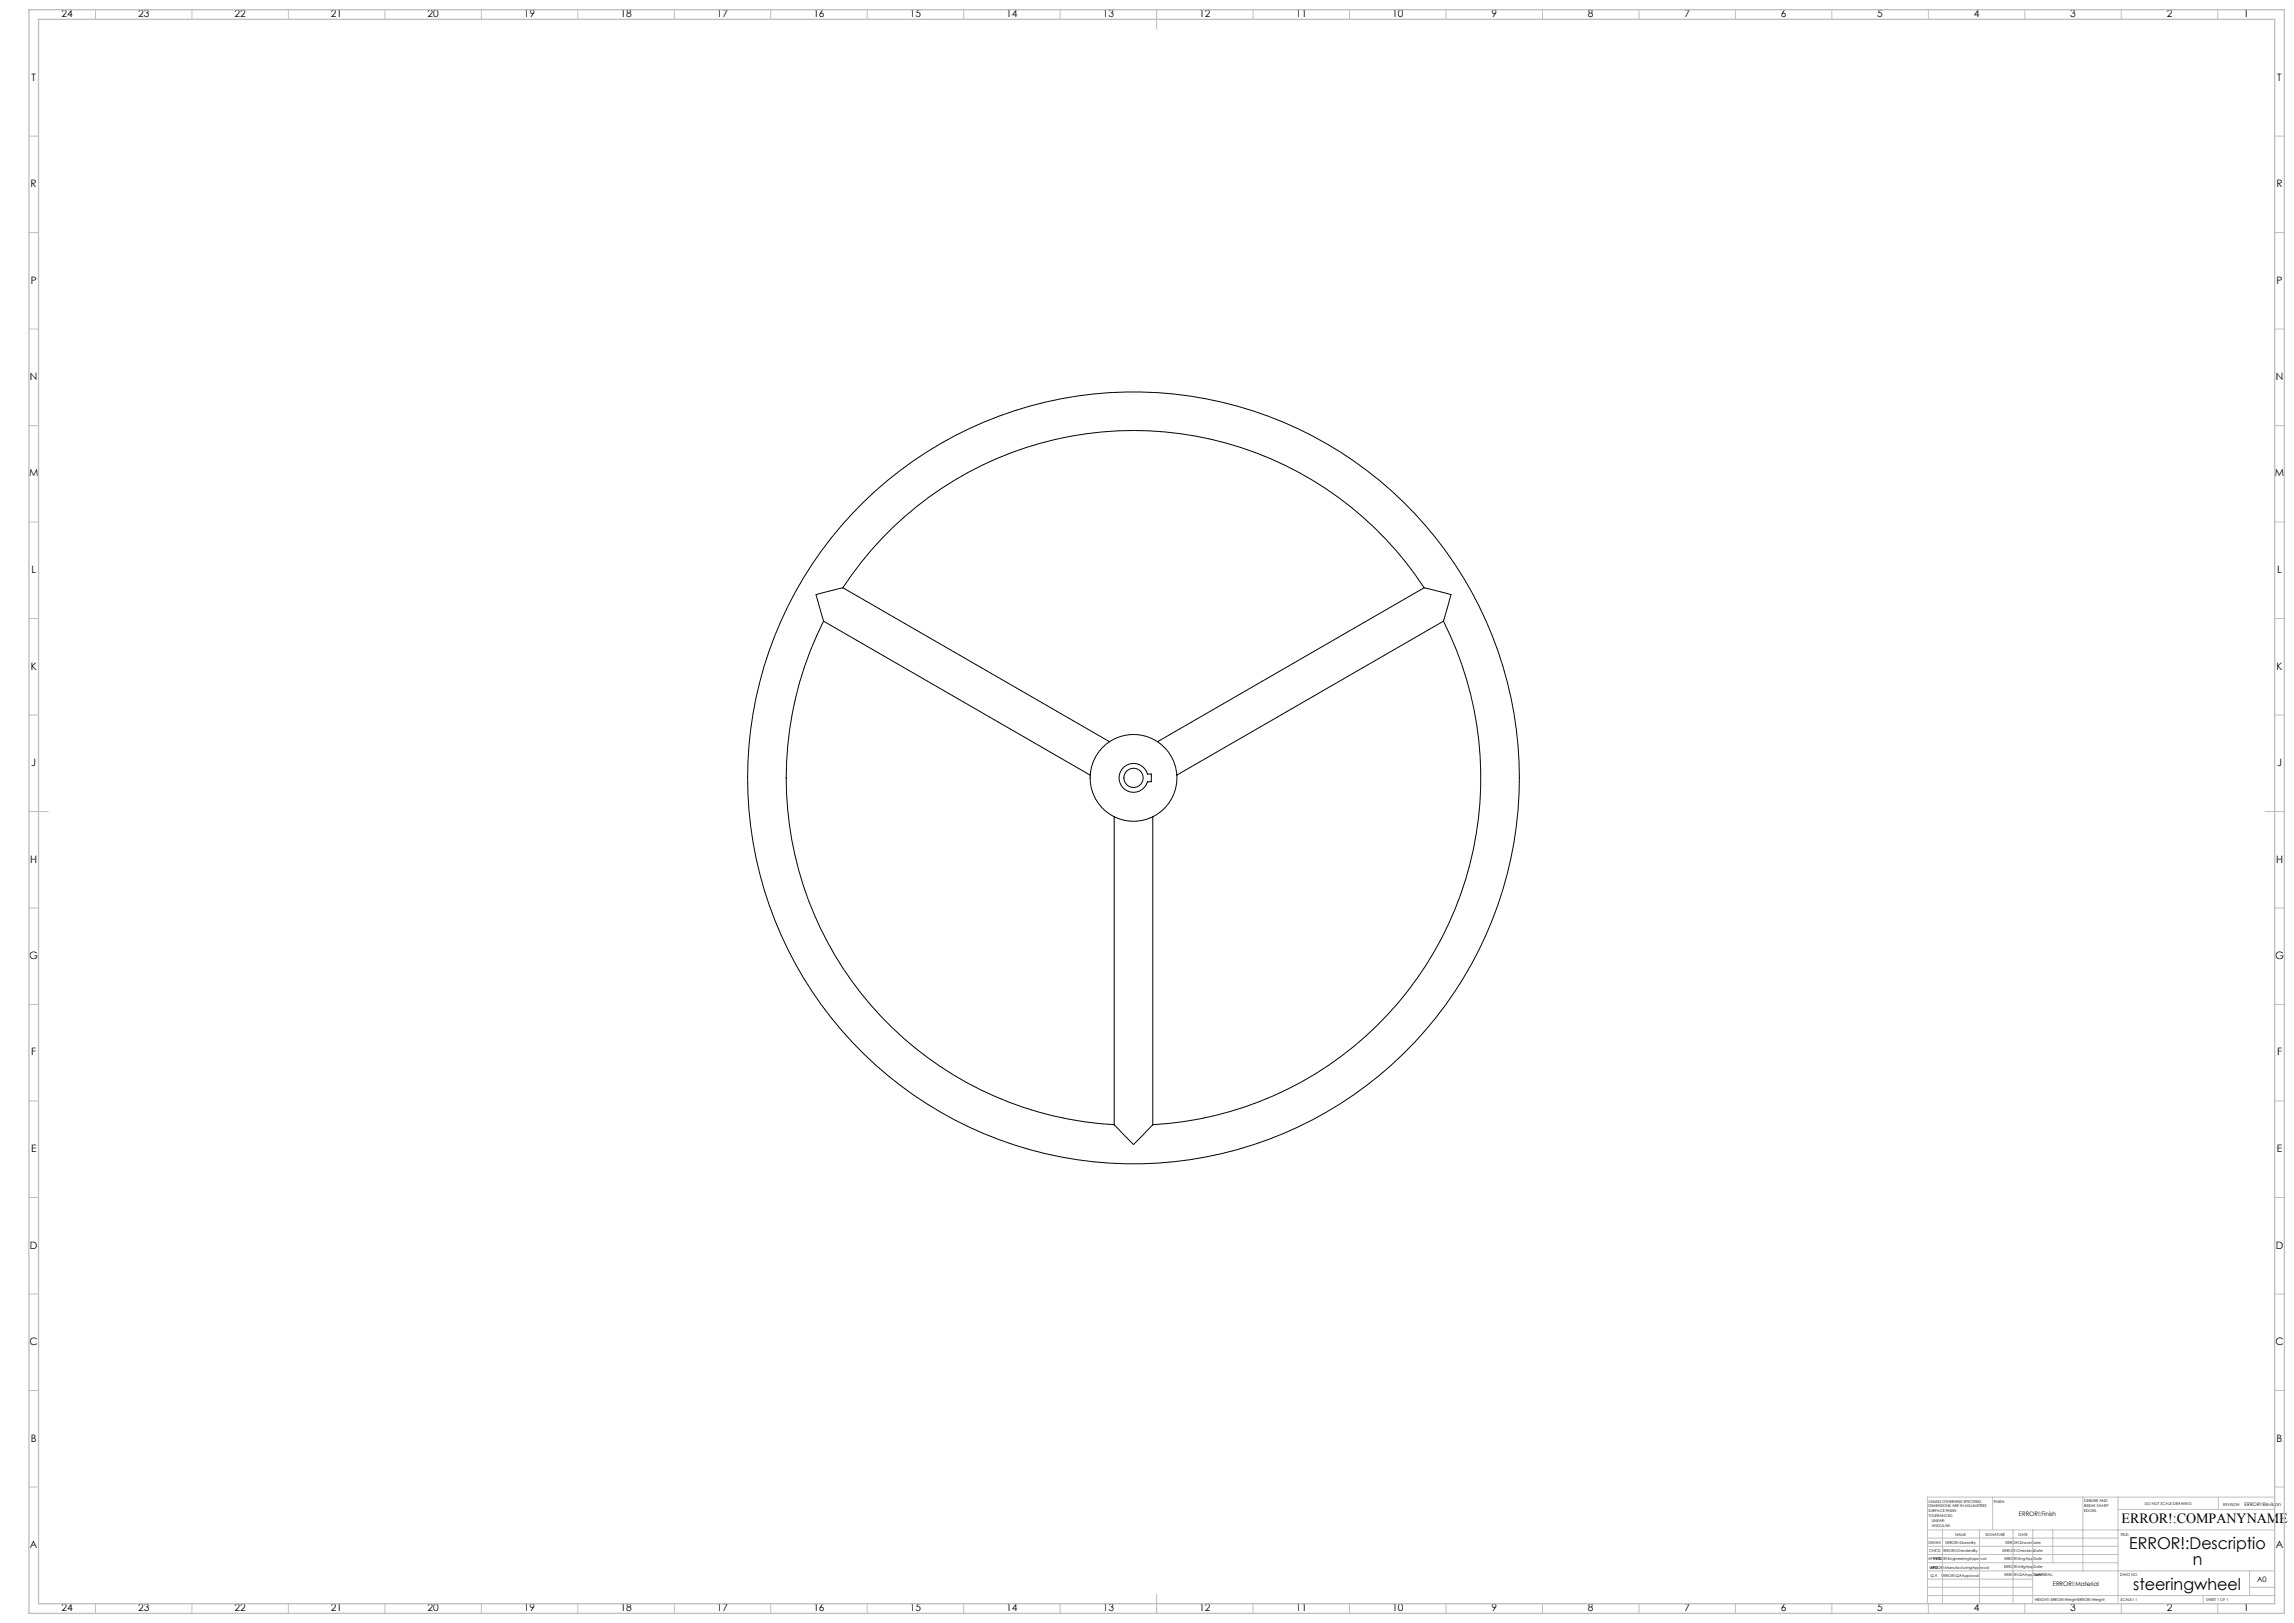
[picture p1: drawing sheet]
<svg xmlns="http://www.w3.org/2000/svg" width="1189mm" height="841mm" viewBox="0 0 1189 841" stroke-linecap="round" stroke-linejoin="round" font-family="sans-serif">
<defs><g id="words">
<g font-size="8.5">
<text x="1104" y="803">ERROR!:Descriptio</text>
<text x="1136" y="811">n</text>
<text x="1106" y="824">steeringwheel</text>
</g>
<text font-size="7.3" x="1100" y="789">ERROR!:COMPANYNAME</text>
<g font-size="5.3">
<text x="32" y="9">24</text>
<text x="72" y="9">23</text>
<text x="122" y="9">22</text>
<text x="172" y="9">21</text>
<text x="222" y="9">20</text>
<text x="272" y="9">19</text>
<text x="322" y="9">18</text>
<text x="372" y="9">17</text>
<text x="422" y="9">16</text>
<text x="472" y="9">15</text>
<text x="522" y="9">14</text>
<text x="572" y="9">13</text>
<text x="622" y="9">12</text>
<text x="672" y="9">11</text>
<text x="722" y="9">10</text>
<text x="773" y="9">9</text>
<text x="823" y="9">8</text>
<text x="873" y="9">7</text>
<text x="923" y="9">6</text>
<text x="973" y="9">5</text>
<text x="1023" y="9">4</text>
<text x="1073" y="9">3</text>
<text x="1123" y="9">2</text>
<text x="1163" y="9">1</text>
<text x="16" y="42">T</text>
<text x="1180" y="42">T</text>
<text x="16" y="97">R</text>
<text x="1180" y="97">R</text>
<text x="16" y="147">P</text>
<text x="1180" y="147">P</text>
<text x="16" y="197">N</text>
<text x="1180" y="197">N</text>
<text x="15" y="247">M</text>
<text x="1179" y="247">M</text>
<text x="16" y="297">L</text>
<text x="1180" y="297">L</text>
<text x="16" y="347">K</text>
<text x="1180" y="347">K</text>
<text x="16" y="397">J</text>
<text x="1180" y="397">J</text>
<text x="16" y="447">H</text>
<text x="1180" y="447">H</text>
<text x="15" y="497">G</text>
<text x="1179" y="497">G</text>
<text x="16" y="547">F</text>
<text x="1180" y="547">F</text>
<text x="16" y="597">E</text>
<text x="1180" y="597">E</text>
<text x="16" y="647">D</text>
<text x="1180" y="647">D</text>
<text x="15" y="697">C</text>
<text x="1179" y="697">C</text>
<text x="16" y="747">B</text>
<text x="1180" y="747">B</text>
<text x="16" y="802">A</text>
<text x="1180" y="802">A</text>
<text x="32" y="835">24</text>
<text x="72" y="835">23</text>
<text x="122" y="835">22</text>
<text x="172" y="835">21</text>
<text x="222" y="835">20</text>
<text x="272" y="835">19</text>
<text x="322" y="835">18</text>
<text x="372" y="835">17</text>
<text x="422" y="835">16</text>
<text x="472" y="835">15</text>
<text x="522" y="835">14</text>
<text x="572" y="835">13</text>
<text x="622" y="835">12</text>
<text x="672" y="835">11</text>
<text x="722" y="835">10</text>
<text x="773" y="835">9</text>
<text x="823" y="835">8</text>
<text x="873" y="835">7</text>
<text x="923" y="835">6</text>
<text x="973" y="835">5</text>
<text x="1023" y="835">4</text>
<text x="1073" y="835">3</text>
<text x="1123" y="835">2</text>
<text x="1163" y="835">1</text>
</g>
<text font-size="3.9" x="1170" y="820">A0</text>
<g font-size="3.2">
<text x="1046" y="785">ERROR!:Finish</text>
<text x="1064" y="822">ERROR!:Material</text>
</g>
<text font-size="2.5" x="1163" y="780">ERROR!:Revision</text>
<g font-size="2">
<text x="1000" y="779">UNLESS OTHERWISE SPECIFIED:</text>
<text x="1033" y="779">FINISH:</text>
<text x="1080" y="778">DEBURR AND</text>
<text x="1112" y="780">DO NOT SCALE DRAWING</text>
<text x="1000" y="781">DIMENSIONS ARE IN MILLIMETERS</text>
<text x="1000" y="784">SURFACE FINISH:</text>
<text x="1080" y="781">BREAK SHARP</text>
<text x="1080" y="783">EDGES</text>
<text x="1152" y="780">REVISION</text>
<text x="1000" y="786">TOLERANCES:</text>
<text x="1001" y="789">LINEAR:</text>
<text x="1001" y="791">ANGULAR:</text>
<text x="1013" y="796">NAME</text>
<text x="1029" y="796">SIGNATURE</text>
<text x="1046" y="796">DATE</text>
<text x="1099" y="796">TITLE:</text>
<text x="1000" y="800">DRAWN</text>
<text x="1008" y="800">ERROR!:DrawnBy</text>
<text x="1040" y="800">ERROR!:DrawnDate</text>
<text x="999" y="808">APPV'D</text>
<text x="1000" y="804">CHK'D ERROR!:CheckedBy</text>
<text x="1002" y="808">ERROR!:EngineeringApproval</text>
<text x="1038" y="804">ERROR!:CheckedDate</text>
<text x="1039" y="809">ERROR!:EngAppDate</text>
<text x="1000" y="813">MFG</text>
<text x="1001" y="813">ERROR!:ManufacturingApproval</text>
<text x="1039" y="813">ERROR!:MfgAppDate</text>
<text x="1001" y="817">Q.A</text>
<text x="1006" y="817">ERROR!:QAApproval</text>
<text x="1039" y="817">ERROR!:QAAppDate</text>
<text x="1055" y="817">MATERIAL:</text>
<text x="1099" y="817">DWG NO.</text>
<text x="1055" y="830">WEIGHT: ERROR!:WeightERROR!:Weight</text>
<text x="1099" y="830">SCALE:1:1</text>
<text x="1143" y="830">SHEET 1 OF 1</text>
</g>
</g></defs>
<g fill="none" stroke="#c0c0c0" stroke-width=".52">
<path d="M49 5v5M99 5v5M149 5v5M199 5v5M249 5v5M299 5v5M349 5v5M399 5v5M449 5v5M499 5v5M549 5v5M599 5v10"/>
<path d="M649 5v5M699 5v5M749 5v5M799 5v5M849 5v5M899 5v5M949 5v5M999 5v5M1049 5v5M1099 5v5M1149 5v5M15 71h5"/>
<path d="M1179 71h5M15 121h5M1179 121h5M15 171h5M1179 171h5M15 221h5M1179 221h5M15 271h5M1179 271h5M15 321h5M1179 321h5M15 371h5"/>
<path d="M1179 371h5M15 421h10M1174 421h10M15 471h5M1179 471h5M15 521h5M1179 521h5M15 571h5M1179 571h5M15 621h5M1179 621h5M15 671h5"/>
<path d="M1179 671h5M15 721h5M1179 721h5M15 771h5M1033 776v17M1080 776v38M1098 776v55M1150 776v6M1179 771h5M1179 776h-180v55M999 793h180M999 797h99"/>
<path d="M1007 793v38M1026 793v38M1043 793v38M1054 793v38M1064 793v17M1098 782h81M999 810h99M999 806h99M999 801h99M999 818h55M999 814h180M1166 814v13"/>
<path d="M49 831v5M99 831v5M149 831v5M199 831v5M249 831v5M299 831v5M349 831v5M399 831v5M449 831v5M499 831v5M549 831v5M599 826v10"/>
<path d="M649 831v5M699 831v5M749 831v5M799 831v5M849 831v5M899 831v5M949 831v5M999 827h180M999 823h55M999 831v5M1049 831v5M1099 831v5"/>
<path d="M1142 827v4M1149 831v5M1166 823h13"/>
</g>
<path d="M15 5h1169v831h-1169zM20 10h1159v821h-1159z" fill="none" stroke="#c0c0c0" stroke-width=".7"/>
<g fill="none" stroke="#000" stroke-width=".52">
<path d="M437 305a180 180 0 0 1 301 0M437 305l-14 3 4 14M437 305l138 79M738 305l-138 79M738 305l14 3-4 14M427 322a180 180 0 0 0 151 261l10 10 9-10M427 322l138 80M748 322a180 180 0 0 1-151 261M748 322l-138 80M583 397a8 8 0 0 1 12 4h2v4h-2a8 8 0 0 1-12 4 8 8 0 0 1 0-12zM577 423v160M597 423v160"/>
<circle cx="588" cy="403" r="5"/>
<circle cx="588" cy="403" r="200"/>
<circle cx="588" cy="403" r="23"/>
</g>
<use href="#words"/>
</svg>
